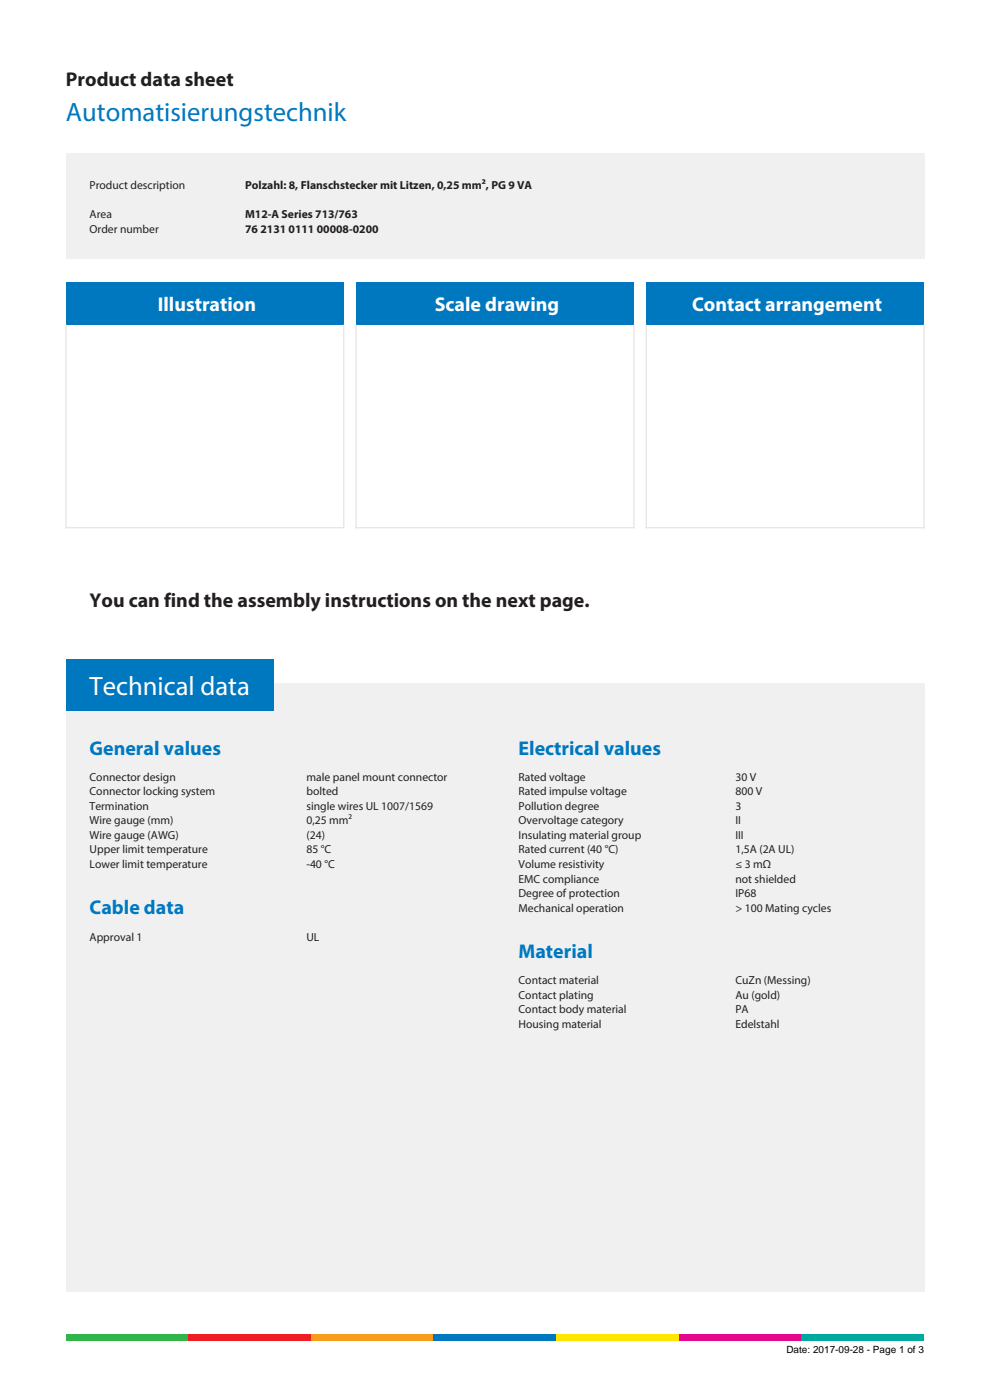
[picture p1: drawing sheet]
<svg xmlns="http://www.w3.org/2000/svg" width="210mm" height="297mm" viewBox="0 0 210 297" stroke-linecap="round" stroke-linejoin="round" font-family="sans-serif">
<defs><g id="words">
<text font-size="5.6" fill="#0078c0" x="14" y="25.7">Automatisierungstechnik</text>
<text font-size="5.6" fill="#fff" x="19" y="147.5">Technical data</text>
<g font-size="4.2" fill="#231f20">
<text x="14" y="18.2">Product data sheet</text>
<text x="19" y="128.8">You can find the assembly instructions on the next page.</text>
</g>
<g font-size="4.2" fill="#fff">
<text x="33.5" y="66.1">Illustration</text>
<text x="92.2" y="66.1">Scale drawing</text>
<text x="146.8" y="66.1">Contact arrangement</text>
</g>
<g font-size="4.2" fill="#0078c0">
<text x="19" y="160.1">General values</text>
<text x="110" y="160.1">Electrical values</text>
<text x="19" y="194">Cable data</text>
<text x="110" y="203.3">Material</text>
</g>
<g font-size="2.5" fill="#231f20">
<text x="19" y="40.1">Product description</text>
<text x="52" y="40.1">Polzahl: 8, Flanschstecker mit Litzen, 0,25 mm², PG 9 VA</text>
<text x="19" y="46.3">Area</text>
<text x="52" y="46.3">M12-A Series 713/763</text>
<text x="19" y="49.4">Order number</text>
<text x="52" y="49.4">76 2131 0111 00008-0200</text>
<text x="19" y="165.6">Connector design</text>
<text x="65" y="165.6">male panel mount connector</text>
<text x="110" y="165.6">Rated voltage</text>
<text x="156" y="165.6">30 V</text>
<text x="19" y="168.7">Connector locking system</text>
<text x="19" y="171.8">Termination</text>
<text x="65" y="168.7">bolted</text>
<text x="65" y="171.8">single wires UL 1007/1569</text>
<text x="110" y="168.7">Rated impulse voltage</text>
<text x="110" y="171.8">Pollution degree</text>
<text x="156" y="168.7">800 V</text>
<text x="156" y="171.8">3</text>
<text x="19" y="174.9">Wire gauge (mm)</text>
<text x="19" y="178">Wire gauge (AWG)</text>
<text x="65" y="174.9">0,25 mm²</text>
<text x="65" y="178">(24)</text>
<text x="110" y="174.9">Overvoltage category</text>
<text x="110" y="178">Insulating material group</text>
<text x="156" y="174.9">II</text>
<text x="156" y="178">III</text>
<text x="19" y="181.1">Upper limit temperature</text>
<text x="19" y="184.1">Lower limit temperature</text>
<text x="65" y="181.1">85 °C</text>
<text x="65" y="184.1">-40 °C</text>
<text x="110" y="181.1">Rated current (40 °C)</text>
<text x="110" y="184.1">Volume resistivity</text>
<text x="156" y="181.1">1,5A (2A UL)</text>
<text x="156" y="184.1">≤ 3 mΩ</text>
<text x="110" y="187.2">EMC compliance</text>
<text x="110" y="190.3">Degree of protection</text>
<text x="156" y="187.2">not shielded</text>
<text x="156" y="190.3">IP68</text>
<text x="110" y="193.4">Mechanical operation</text>
<text x="156" y="193.4">&gt; 100 Mating cycles</text>
<text x="19" y="199.5">Approval 1</text>
<text x="65" y="199.5">UL</text>
<text x="110" y="208.8">Contact material</text>
<text x="156" y="208.8">CuZn (Messing)</text>
<text x="110" y="211.9">Contact plating</text>
<text x="110" y="215">Contact body material</text>
<text x="156" y="211.9">Au (gold)</text>
<text x="156" y="215">PA</text>
<text x="110" y="218">Housing material</text>
<text x="156" y="218">Edelstahl</text>
</g>
<text font-size="2.1" x="166.8" y="287.1">Date: 2017-09-28 - Page 1 of 3</text>
</g></defs>
<path d="M14 32.6h182v22.4h-182z" fill="#f0f0f0"/>
<path d="M14 60h58.9v9h-58.9z" fill="#0078c0"/>
<path d="M14 69v43h58.9v-43" fill="none" stroke="#dedede" stroke-width=".21"/>
<path d="M75.5 60h59v9h-59z" fill="#0078c0"/>
<path d="M75.5 69v43h59v-43" fill="none" stroke="#dedede" stroke-width=".21"/>
<path d="M137.1 60h58.9v9h-58.9z" fill="#0078c0"/>
<path d="M137.1 69v43h58.9v-43" fill="none" stroke="#dedede" stroke-width=".21"/>
<path d="M14 144.9h182v129.1h-182z" fill="#f0f0f0"/>
<path d="M14 139.9h44v11h-44z" fill="#0078c0"/>
<path d="M14 283h26v1.4h-26z" fill="#31b44a"/>
<path d="M40 283h26v1.4h-26z" fill="#ee1d23"/>
<path d="M66 283h26v1.4h-26z" fill="#f89c1c"/>
<path d="M92 283h26v1.4h-26z" fill="#0078c0"/>
<path d="M118 283h26v1.4h-26z" fill="#ffe601"/>
<path d="M144 283h26v1.4h-26z" fill="#e2078c"/>
<path d="M170 283h26v1.4h-26z" fill="#00a99d"/>
<use href="#words"/>
</svg>
